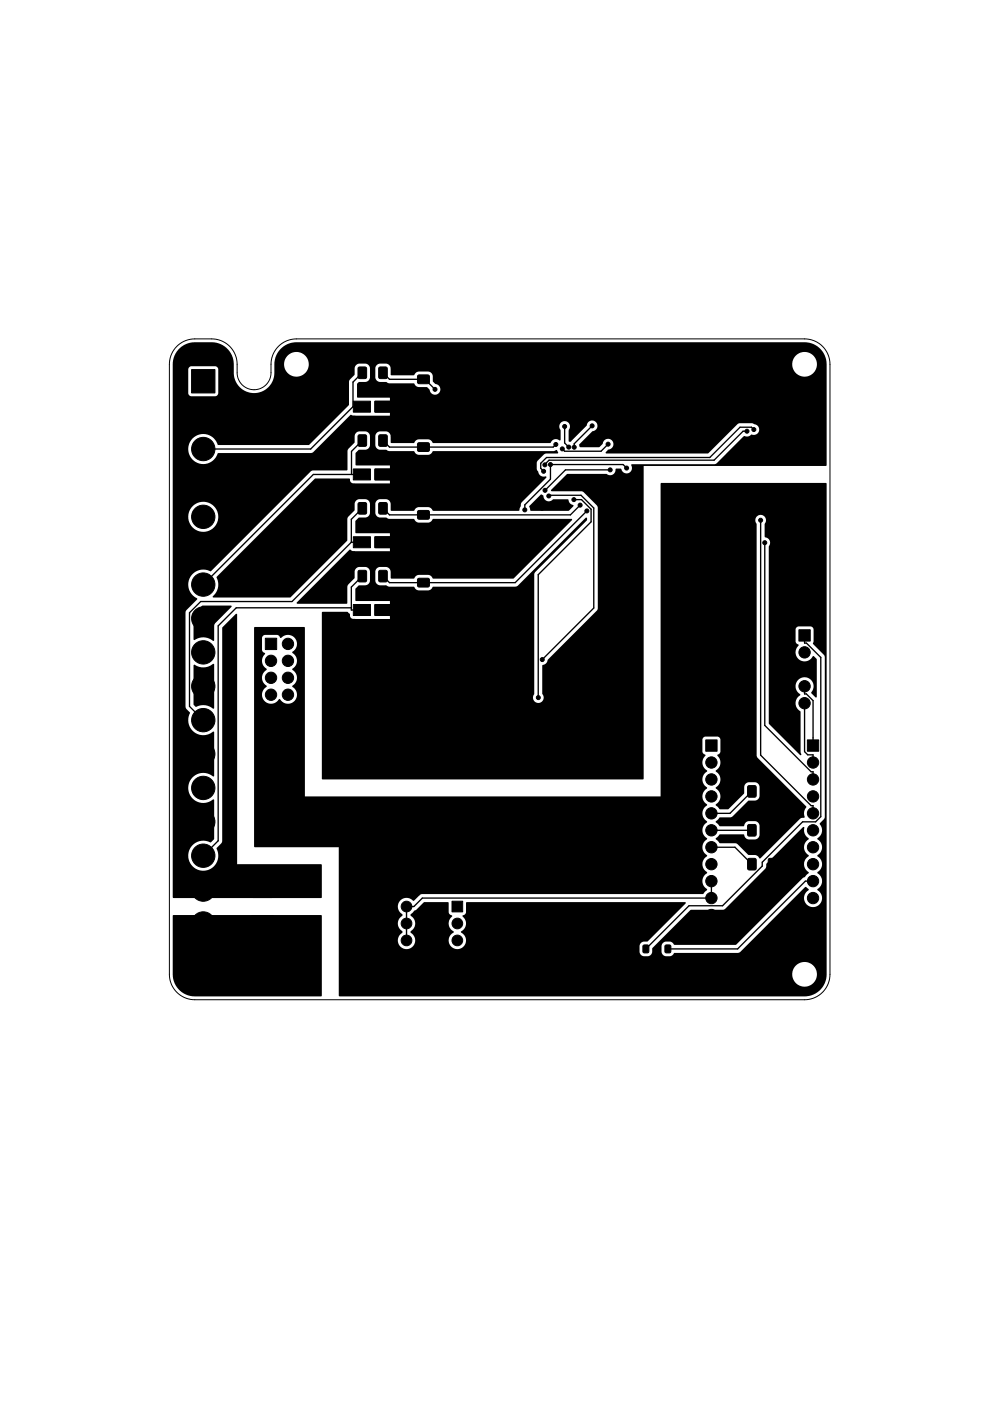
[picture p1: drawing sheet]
<svg xmlns="http://www.w3.org/2000/svg" width="148mm" height="210mm" viewBox="0 0 148 210" stroke-linecap="round" stroke-linejoin="round" font-family="sans-serif">
<g fill="#000" stroke="#000" stroke-width=".15">
<path d="M28.7 55.4h3.5v3.5h-3.5zM53.8 55.1h1.1v1.6h-1.1zM56.9 55.1h1.1v1.6h-1.1zM62.7 56.3h1.6v1.1h-1.6zM62.7 59.4h1.6v1.2h-1.6zM53.8 65.2h1.1v1.6h-1.1zM53.8 75.4h1.1v1.6h-1.1zM53 70.3h2.5v1.6h-2.5zM53 60.1h2.5v1.7h-2.5zM56.9 65.2h1.1v1.6h-1.1zM56.9 75.4h1.1v1.6h-1.1zM56.2 70.3h2.6v1.6h-2.6z"/>
<path d="M56.2 60.1h2.6v1.7h-2.6zM62.7 76.6h1.6v1.2h-1.6zM62.7 79.7h1.6v1.2h-1.6zM62.7 66.4h1.6v1.2h-1.6zM62.7 69.6h1.6v1.1h-1.6zM39.8 95.7h1.7v1.7h-1.7zM53.8 85.6h1.1v1.6h-1.1zM53 80.5h2.5v1.6h-2.5zM53 90.6h2.5v1.7h-2.5zM56.9 85.6h1.1v1.6h-1.1zM56.2 80.5h2.6v1.6h-2.6zM56.2 90.6h2.6v1.7h-2.6z"/>
<path d="M62.7 86.7h1.6v1.2h-1.6zM62.7 89.9h1.6v1.2h-1.6zM119.8 94.4h1.7v1.7h-1.7zM105.8 110.9h1.7v1.7h-1.7zM112.2 117.8h1.1v1.6h-1.1zM115.3 117.8h1.1v1.6h-1.1zM121.1 110.9h1.7v1.7h-1.7zM37.7 137.3h3.2l.2 .2v1.2l-.3 .1h-3l-.1-.2zM37.7 133h3.2l.2 .2v1.2l-.3 .1h-3l-.1-.2zM67.8 135.1h1.6v1.6h-1.6zM112.2 123.7h1.1v1.6h-1.1zM112.2 128.7h1.1v1.6h-1.1z"/>
<path d="M115.3 123.7h1.1v1.6h-1.1zM115.3 128.7h1.1v1.6h-1.1zM96.5 141.7h.7v1.1h-.7zM99.8 141.7h.7v1.1h-.7z"/>
<circle cx="65.2" cy="58.4" r=".3"/>
<circle cx="30.5" cy="67.3" r="1.75"/>
<circle cx="30.5" cy="77.5" r="1.75"/>
<circle cx="30.5" cy="62.2" r="1.75"/>
<circle cx="30.5" cy="72.4" r="1.75"/>
<circle cx="73.8" cy="60.9" r=".3"/>
<circle cx="76.2" cy="61" r=".3"/>
<circle cx="78.7" cy="76.4" r=".3"/>
<circle cx="81.3" cy="76.2" r=".3"/>
<circle cx="81.3" cy="78.7" r=".3"/>
<circle cx="81.5" cy="70.6" r=".3"/>
<circle cx="81.7" cy="69.7" r=".3"/>
<circle cx="81.7" cy="73.5" r=".3"/>
<circle cx="82.3" cy="74.3" r=".3"/>
<circle cx="82.5" cy="69.6" r=".3"/>
<circle cx="83.4" cy="66.6" r=".3"/>
<circle cx="84.3" cy="67.3" r=".3"/>
<circle cx="84.7" cy="63.9" r=".3"/>
<circle cx="85.3" cy="67" r=".3"/>
<circle cx="86.1" cy="74.9" r=".3"/>
<circle cx="86.1" cy="67" r=".3"/>
<circle cx="87" cy="75.7" r=".3"/>
<circle cx="88" cy="76.6" r=".3"/>
<circle cx="88.8" cy="63.8" r=".3"/>
<circle cx="91.2" cy="66.6" r=".3"/>
<circle cx="91.5" cy="70.4" r=".3"/>
<circle cx="94" cy="70.2" r=".3"/>
<circle cx="112" cy="64.6" r=".3"/>
<circle cx="113" cy="64.4" r=".3"/>
<circle cx="114.1" cy="78" r=".3"/>
<circle cx="30.5" cy="92.7" r="1.75"/>
<circle cx="30.5" cy="82.6" r="1.75"/>
<circle cx="30.5" cy="97.8" r="1.75"/>
<circle cx="30.5" cy="87.6" r="1.75"/>
<circle cx="40.6" cy="99.1" r=".85"/>
<circle cx="43.2" cy="96.5" r=".85"/>
<circle cx="43.2" cy="99.1" r=".85"/>
<circle cx="81.3" cy="98.9" r=".3"/>
<circle cx="114.7" cy="81.4" r=".3"/>
<circle cx="116.8" cy="83.8" r=".3"/>
<circle cx="119.4" cy="83.8" r=".3"/>
<circle cx="120.6" cy="97.8" r=".85"/>
<circle cx="30.5" cy="102.9" r="1.75"/>
<circle cx="30.5" cy="108" r="1.75"/>
<circle cx="30.5" cy="118.1" r="1.75"/>
<circle cx="30.5" cy="113" r="1.75"/>
<circle cx="40.6" cy="101.6" r=".85"/>
<circle cx="40.6" cy="104.1" r=".85"/>
<circle cx="43.2" cy="101.6" r=".85"/>
<circle cx="43.2" cy="104.1" r=".85"/>
<circle cx="80.7" cy="104.6" r=".3"/>
<circle cx="106.7" cy="114.3" r=".85"/>
<circle cx="106.7" cy="116.8" r=".85"/>
<circle cx="106.7" cy="119.4" r=".85"/>
<circle cx="120.6" cy="105.4" r=".85"/>
<circle cx="120.6" cy="102.9" r=".85"/>
<circle cx="120.6" cy="100.3" r=".85"/>
<circle cx="121.9" cy="119.4" r=".85"/>
<circle cx="121.9" cy="114.3" r=".85"/>
<circle cx="121.9" cy="116.8" r=".85"/>
<circle cx="30.5" cy="128.3" r="1.75"/>
<circle cx="30.5" cy="138.4" r="1.75"/>
<circle cx="30.5" cy="123.2" r="1.75"/>
<circle cx="30.5" cy="133.4" r="1.75"/>
<circle cx="61" cy="135.9" r=".8"/>
<circle cx="61" cy="138.4" r=".8"/>
<circle cx="68.6" cy="138.4" r=".8"/>
<circle cx="106.7" cy="137.2" r=".85"/>
<circle cx="106.7" cy="129.5" r=".85"/>
<circle cx="106.7" cy="134.6" r=".85"/>
<circle cx="106.7" cy="139.7" r=".85"/>
<circle cx="106.7" cy="132.1" r=".85"/>
<circle cx="106.7" cy="127" r=".85"/>
<circle cx="106.7" cy="124.5" r=".85"/>
<circle cx="106.7" cy="121.9" r=".85"/>
<circle cx="121.9" cy="129.5" r=".85"/>
<circle cx="121.9" cy="132.1" r=".85"/>
<circle cx="121.9" cy="134.6" r=".85"/>
<circle cx="121.9" cy="139.7" r=".85"/>
<circle cx="121.9" cy="137.2" r=".85"/>
<circle cx="121.9" cy="127" r=".85"/>
<circle cx="121.9" cy="121.9" r=".85"/>
<circle cx="121.9" cy="124.5" r=".85"/>
<circle cx="30.5" cy="143.5" r="1.75"/>
<circle cx="44.4" cy="146" r="3.2"/>
<circle cx="61" cy="141" r=".8"/>
<circle cx="68.6" cy="141" r=".8"/>
</g>
<g fill="none" stroke="#000" stroke-width=".2">
<path d="M54.3 55.9l-1.4 1.4v3.7M57.4 55.9l1 1h5.3l1.5 1.5M52.9 61h1.4M52.9 61l-6.3 6.3h-16.1M54.3 71.1h-7.3l-16.5 16.5M54.3 66l-1.6 1.7v3.4M54.3 76.2l-1.6 1.6v3.5M57.4 66l1 1h24.6l.4-.4M82.3 74.3l.1-.1h4.7l1.9 2v14.9l-7.7 7.8M84.7 63.9v2.5l.6 .6M86.1 74.9h1.1l1.4 1.4v1.9l-7.9 7.9v18.5M87 75.7l-1.5 1.5h-27.1l-1-1"/>
<path d="M88 76.6l-10.7 10.7h-18.9l-1-.9M88.8 63.8l-2.7 2.7v.5M91.2 66.6l-1.1 1h-5.4l-.4-.3M91.5 70.4h-6.7l-3.1 3.1M94 70.2l-.6-.6h-10.9v2.2l-3.8 3.9v.7M112 64.6h-.6l-4.3 4.4h-24.8l-.6 .7M113 64.4l-.3-.4h-1.7l-4.6 4.6h-24.4l-.9 .8v.8l.4 .4M114.1 78v35.2l7.5 7.6h.3v1.1M52.7 81.3l-8.9 8.9h-13.7l-1.7 1.6v14.1l2.1 2.1M52.7 81.3h1.6M52.7 91.1h-17.3l-2.7 2.7v32.2l-2.2 2.3M54.3 86.4l-1.6 1.6v3.4h1.6"/>
<path d="M114.7 81.4v27.3l6.9 7h.3v1.1M120.6 95.3v1.1h.3l2.2 2.1v23.9l-.8 .8h-1.9l-6.1 6v.6l-5.9 6h-5.1l-6.4 6.4M80.7 104.6h.1M112.8 118.6l-3.3 3.3h-2.8M120.6 102.9v1.1h.3l1 1v6.8M120.6 105.4v7.3l.5 .4h.8v1.2M106.7 132.1v2.5h-43.4l-1.2 1.3h-1.1v5.1M106.7 127h3.5l2.6 2.5M106.7 124.5h6.1M121.9 132.1h-1.1l-10.2 10.1h-10.4"/>
</g>
<path d="M27 52.2a3.3 3.3 0 0 1 2.3-.9h2.4a3.3 3.3 0 0 1 3.4 3.3v1.3a3 3 0 0 0 3 3 3 3 0 0 0 3-3.1v-1.3h1.5v.2a1.85 1.85 0 0 0 2 1.8 1.85 1.85 0 0 0 1.7-2h72.5v.2a1.85 1.85 0 0 0 2.8 1.5 1.85 1.85 0 0 0 0-3.2 1.85 1.85 0 0 0-2.8 1.5h-72.5v-.3a1.85 1.85 0 0 0-2-1.4 1.85 1.85 0 0 0-1.7 1.7h-1.5l.1-.2a3.3 3.3 0 0 1 3.3-3h76.1a3.3 3.3 0 0 1 3.4 3.3l-.1 15.2-27.4 .1-.1 46.9h-48.1v-25l.1-.1 3.8 .1a.65 .65 0 0 1 .3 .7l.2 .2 .6 .1h5.2v-.5h-2.2l-.1-.1v-1.6h2.3v-.5l-5.2-.1v-1.8l.5-.5h1.1l.4-.2 .2-.5v-1.3a.74 .74 0 0 0-.7-.7h-1l-.3 .1-.3 .3v1.3l-1 .9-.1 .3-.1 2.6-7.5-.1v-.1l7.9-7.9 .9 .2h5.2v-.4h-2.2l-.1-.2v-1.5l2.3-.1v-.5h-5.2v-1.8l.5-.5h1a.74 .74 0 0 0 .7-.7v-1.4a.74 .74 0 0 0-.7-.7h-1l-.5 .3-.1 .3v1.1l-1.1 1.1v3.4l-8.5 8.5-11.6 .1-.1-.2a2.49 2.49 0 0 0 .6-2.9l14.7-14.7 5.2-.1 .1 .1a.55 .55 0 0 0 .7 .6l5.3 .1v-.5h-2.2l-.1-.1v-1.6l2.3-.1v-.4l-5.2-.1v-1.8l.5-.5h1.1l.4-.3 .2-.4v-1.3h.8v1.3a.74 .74 0 0 0 .7 .7h.9l.4 .2h3.8a.85 .85 0 0 0 .7 .6h1.5l.3-.2 .4-.4h18.2a.21 .21 0 0 1 .2-.2 .21 .21 0 0 1 .2 .2l.1 .3-.1 .1h-1.9l-1.1 1.1-.1 .3v.9l.2 .4a.9 .9 0 0 0 1.2 .7v.2l-3.7 3.7-.4 1.3h-12.8l-.2-.1a.75 .75 0 0 0-.6-.5h-1.5l-.3 .2-.4 .4h-3.3l-.1-.1v-1a.74 .74 0 0 0-.7-.7h-1l-.5 .3-.1 .4v1.4a.74 .74 0 0 0 .7 .7h.9l.4 .2h3.7l.4 .4 .4 .1h1.5l.3-.1 .4-.4h20.6l.2 .1-8.8 8.8h-12l-.2-.1a.75 .75 0 0 0-.6-.4h-1.5l-.3 .1-.4 .4h-3.3l-.1-.1v-.9a.74 .74 0 0 0-.7-.7h-1l-.3 .1-.3 .3v1.6l.3 .6 .3 .1h1.1l.3 .2 3.8 .1a.73 .73 0 0 0 .7 .5h1.5l.3-.2 .4-.4h12.5l10.3-10.3h.2v.4l-7.8 7.9-.1 18.1a.82 .82 0 0 0 .1 1.2 .82 .82 0 0 0 1.1-.1 .82 .82 0 0 0 0-1.1v-4.3a.96 .96 0 0 0 .8-.8l7.4-7.4 .1-.3v-15.3l-2.2-2.2-4.7-.1-.1-.1 2.5-2.5 5.9 .1a.86 .86 0 0 0 .9 0 .86 .86 0 0 0 .5-.8h.8a.84 .84 0 0 0 1.1 .6 .84 .84 0 0 0 .4-1.3h12.5l.3-.1 4.1-4.1a1.05 1.05 0 0 0 1.1-.3 .81 .81 0 0 0 1.1-.6 .81 .81 0 0 0-.7-.9l-.3-.2h-1.9l-.3 .2-4.4 4.4h-15.3l-.1-.2 .5-.4a.81 .81 0 0 0 .7-.9 .81 .81 0 0 0-.9-.7 .81 .81 0 0 0-.7 .8l-.5 .4h-3v-.4l2-2a.81 .81 0 0 0 .7-.8 .81 .81 0 0 0-.9-.8 .81 .81 0 0 0-.7 .8l-2.5 2.4-.2-.1v-1.7a.81 .81 0 0 0-.1-1.1 .81 .81 0 0 0-1.1 0 .81 .81 0 0 0-.1 1.1v1.6a.98 .98 0 0 0-1.5 .4h-17.5l-.4-.4-.4-.1h-1.5l-.3 .1-.4 .4h-3.3l-.1-.1v-.9a.74 .74 0 0 0-.7-.7h-1l-.5 .2-.1 .5h-.8a.74 .74 0 0 0-.7-.7h-1l-.5 .2-.1 .4v1.1l-1.1 1v3.1h-5.2l-.3 .1-15 15a2.3 2.3 0 0 0-3.2 1.1 2.3 2.3 0 0 0 1.2 3.1l-1.7 1.7-.1 .3v14.2l.1 .3 .6 .5a2.31 2.31 0 0 0 .6 2.9 2.31 2.31 0 0 0 2.9 0v6.7a2.3 2.3 0 0 0-3.1 .1 2.3 2.3 0 0 0 0 3.2 2.3 2.3 0 0 0 3.1 .1l.1 5.9-.5 .6a2.27 2.27 0 0 0-3.4 1.6 2.27 2.27 0 0 0 2.6 2.6 2.27 2.27 0 0 0 1.7-3.3l.7-.8 .1-.3v-32l2.2-2.1 .1 .1v37.4l12.6 .1v5l-22.3-.1v-57h2.3a2.26 2.26 0 0 0 3.3 2 2.26 2.26 0 0 0 .3-3.9 2.26 2.26 0 0 0-3.6 1.6v.3h-2.3v-10.2h2.3a2.3 2.3 0 0 0 2 2.2 2.3 2.3 0 0 0 2.5-1.6h14l.3-.1 5.6-5.6 .7 .1h5.2v-.5h-2.2l-.1-.1v-1.6h2.3v-.5l-5-.1 .1-2 .2-.2 1.1-.1 .4-.2 .2-.4v-1.4h.8v1.4a.74 .74 0 0 0 .7 .7h.9l.4 .2h3.7l.5 .5h1.5l.4 .4a.81 .81 0 0 0 .9 .8 .81 .81 0 0 0 .8-.9 .81 .81 0 0 0-.8-.8l-.4-.3v-.8a.74 .74 0 0 0-.7-.7h-1.5l-.3 .2-.4 .4h-3.3l-.1-.1v-1a.74 .74 0 0 0-.7-.7l-1.2 .1-.3 .2-.1 .4h-.8l-.2-.4-.4-.3h-1a.74 .74 0 0 0-.7 .7v1l-.7 .7-.2 .3v3.5l-5.9 6-13.8-.1a2.25 2.25 0 0 0-2.5-1.5 2.25 2.25 0 0 0-1.9 2.2h-2.3v-11.9h2.3v3.5l.3 .4 3.8 .1 .3-.1 .1-.3v-3.7l-.1-.3-.3-.1h-3.6l-.3 .1-.2 .4h-2.3v-.8a3.3 3.3 0 0 1 1.1-2.4zM81.1 74.1h.1a.47 .47 0 0 1 .4 .6 .85 .85 0 0 0 1.4 .1l2.2 .1a.95 .95 0 0 0 .8 .9l-.7 .8h-5.7l-.2-.7zM38.1 94l7.6 .1v25.3h53.4v-47h24.8l.1 73.7a3.3 3.3 0 0 1-3.4 3.3h-69.7l-.1-.2v-3.3h68a1.85 1.85 0 0 0 2.6 1.8 1.85 1.85 0 0 0 .4-3.1 1.85 1.85 0 0 0-3 1.1v.2h-68v-10h8.9a1.54 1.54 0 0 0 .7 1.2l-.1 .2a1.38 1.38 0 0 0 .1 2.4l-.1 .1a1.31 1.31 0 0 0-.3 2 1.31 1.31 0 0 0 2 0 1.31 1.31 0 0 0-.4-2v-.1a1.43 1.43 0 0 0 0-2.5l.5-.7 .3-.1 1.2-1.2h3.6l.1 .1v1.5l.1 .2 .4 .2v.2a1.38 1.38 0 0 0 .3 2.3 1.34 1.34 0 0 0-.6 2.1 1.34 1.34 0 0 0 2.1-.1 1.34 1.34 0 0 0-.5-2 1.44 1.44 0 0 0 .2-2.4l.4-.3 .2-.2v-1.5l.1-.1h32.8v.2l-5.7 5.7h-.6l-.4 .3-.2 .4 .1 1.1 .2 .3 .3 .1h.7l.3-.1 .2-.3 .1-.8 5.7-5.7h4.9l.3-.1 6.1-6.1 .1-.7 5.5-5.5h.1l.1 .1a1.59 1.59 0 0 0 .7 1.7 1.42 1.42 0 0 0 0 2.4v.2a1.38 1.38 0 0 0 0 2.4l-.6 .7-.3 .1-10 10h-9.2l-.5-.4-.9-.1-.4 .3-.2 .3 .1 1.2 .3 .4h.8l.4-.1 .4-.4h9.6l9.9-9.8 .2-.1 .3 .3 .1 .2a1.37 1.37 0 0 0-.4 2.1 1.37 1.37 0 0 0 2.1 0 1.37 1.37 0 0 0-.4-2.1v-.1a1.38 1.38 0 0 0 0-2.4v-.2a1.38 1.38 0 0 0 0-2.4v-.1a1.38 1.38 0 0 0 0-2.4v-.2a1.45 1.45 0 0 0 .3-2.2l.7-.6 .1-.3v-24l-.1-.3-1.7-1.7 .1-.4v-1.7l-.3-.4-1.9-.1-.4 .3-.1 2 .5 .5a1.4 1.4 0 0 0 .1 2.2 1.4 1.4 0 0 0 2.1-.6l.5 .5v5.7h-.2l-.7-.7a1.37 1.37 0 0 0-.1-2 1.37 1.37 0 0 0-2 .3 1.37 1.37 0 0 0 .5 2v.1a1.44 1.44 0 0 0 0 2.5v6l.2 .4-.2 .1-4.7-4.7v-26.6a.87 .87 0 0 0-.6-1.4v-1.9a.82 .82 0 0 0-.1-1.2 .82 .82 0 0 0-1.1 0 .82 .82 0 0 0 0 1.2v34.7l.1 .3 7.3 7.3v.1a1.66 1.66 0 0 0-.3 1.5l-.6 .2-6 6-.7-.5h-1.1l-1.8-1.8h-2.4l-.7-.6 .7-.7h3.5a.91 .91 0 0 0 .8 .7h1.2l.2-.2 .2-.5v-1.3l-.2-.4-.4-.3h-1a1.22 1.22 0 0 0-.8 .8h-3.5l-.7-.7 .7-.7h1.7l2.5-2.5h1.1l.4-.3 .2-.4-.1-1.6-.2-.3-.3-.1h-1a.74 .74 0 0 0-.7 .7v.9l-2.4 2.4h-1.3l-.6-.6v-.1a1.38 1.38 0 0 0 0-2.4v-.2a1.38 1.38 0 0 0 0-2.4v-.1a1.46 1.46 0 0 0 .3-2.3l.3-.2 .1-.3v-2l-.4-.3h-1.8l-.3 .2-.2 .2v1.9l.5 .6a1.39 1.39 0 0 0 .2 2.2v.2a1.38 1.38 0 0 0 0 2.4v.1a1.38 1.38 0 0 0 0 2.4v.1a1.38 1.38 0 0 0 0 2.4v.2a1.38 1.38 0 0 0 0 2.4v.1a1.38 1.38 0 0 0 0 2.4v.2a1.38 1.38 0 0 0 0 2.4v.1a1.38 1.38 0 0 0 0 2.4l-.6 .7h-42.1l-.3 .1-1 .9a1.36 1.36 0 0 0-1.4-.3 1.36 1.36 0 0 0-.9 1.2h-8.9v-8.9l-12.7-.1v-27.8h1.2a1.82 1.82 0 0 0 .7 1.3 1.42 1.42 0 0 0 0 2.4v.2a1.37 1.37 0 0 0-.3 2.1 1.37 1.37 0 0 0 2.2-.3h.1a1.37 1.37 0 0 0 2.2 .3 1.37 1.37 0 0 0-.4-2.2v-.1a1.38 1.38 0 0 0 0-2.4v-.2a1.38 1.38 0 0 0 0-2.4v-.1a1.37 1.37 0 0 0 .4-2.1 1.37 1.37 0 0 0-2.1 0l-.5-.4h-1.9l-.3 .1-.1 .3v1.9l.1 .2 .3 .2v.1l-.3 .6-.1 .5h-1.2zM29 99.7l.1-.1a2.56 2.56 0 0 0 2.9-.1l.1 6.6-.1 .1a2.51 2.51 0 0 0-2.7-.3l-.3-.3zM30.3 90.8h4.4v.2l-2.5 2.6-.2 2.5a2.6 2.6 0 0 0-2.9-.2l-.1-3.8zM25.9 137.2h22.3v12.1l-19 .1a3.3 3.3 0 0 1-3.3-3.4z" fill="#000"/>
<path d="M26.5 51.9a3.8 3.8 0 0 1 2.7-1.1h2.5a3.8 3.8 0 0 1 3.9 3.8v1.3a2.54 2.54 0 0 0 2.5 2.5 2.54 2.54 0 0 0 2.5-2.5v-1.3a3.8 3.8 0 0 1 3.8-3.8h76.2a3.8 3.8 0 0 1 3.9 3.8v91.5a3.8 3.8 0 0 1-3.9 3.8h-91.4a3.8 3.8 0 0 1-3.8-3.8v-91.5a3.8 3.8 0 0 1 1.1-2.7z" fill="none" stroke="#000" stroke-width=".15"/>
</svg>
